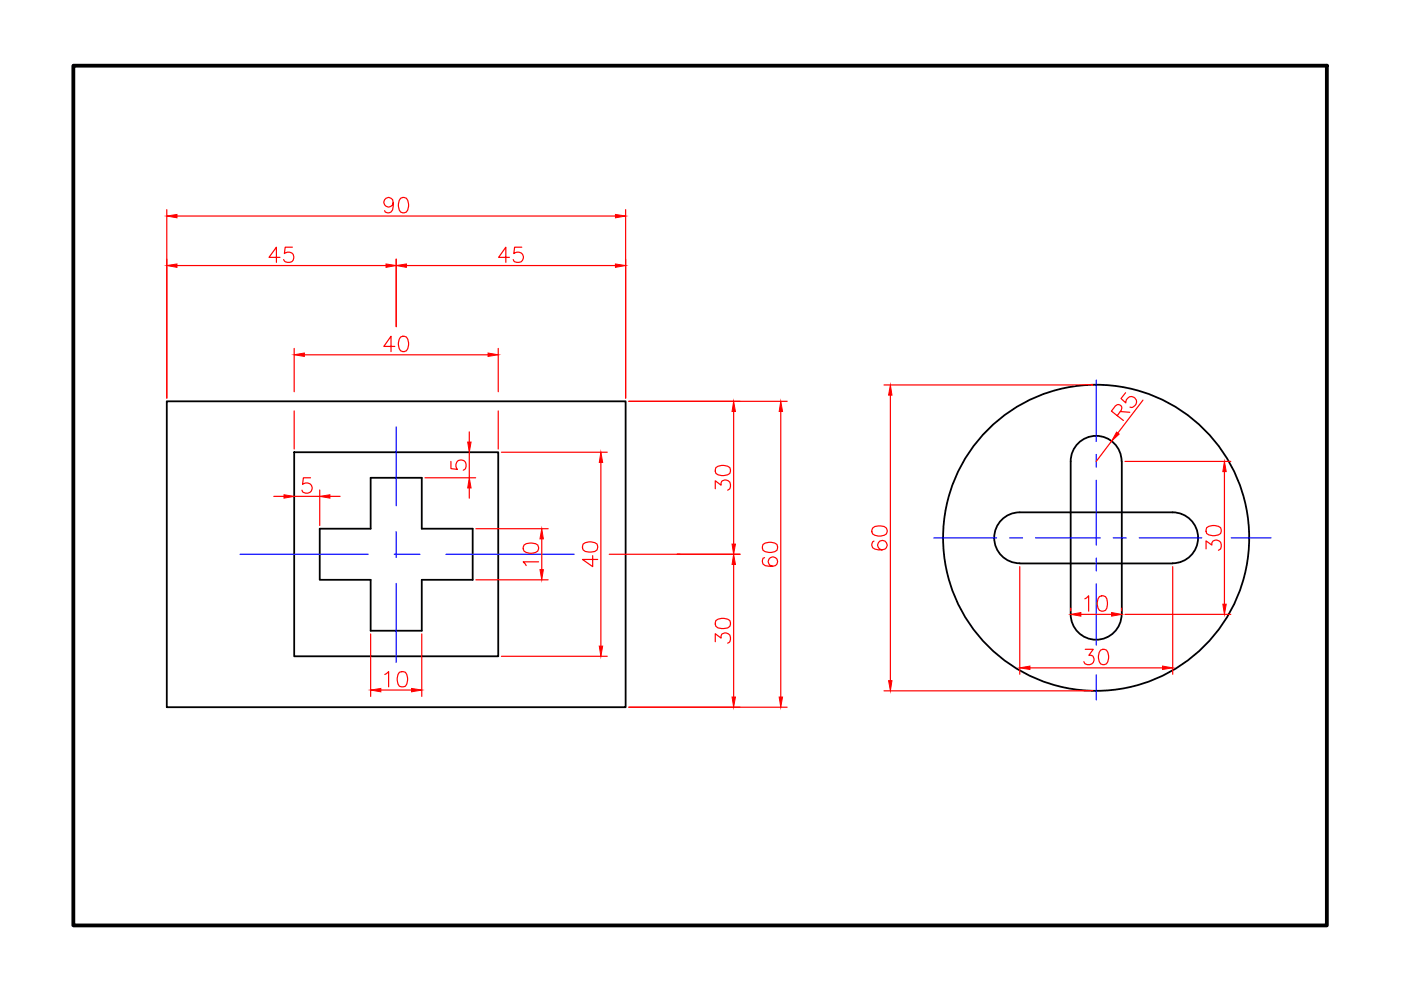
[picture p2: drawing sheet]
<svg xmlns="http://www.w3.org/2000/svg" width="297mm" height="210mm" viewBox="0 0 297 210" stroke-linecap="round" stroke-linejoin="round" font-family="sans-serif">
<!-- layer: Model -->
<g fill="none" stroke="#000" stroke-width=".38">
<path d="M35.4 85.1h97.2v64.8h-97.2zM62.4 95.9h43.2v43.2h-43.2zM227 97.8v32.5M237.8 97.8a5.4 5.4 0 0 0-5.4-5.4 5.4 5.4 0 0 0-5.4 5.4M237.8 97.8v32.5M78.6 101.3h10.8v10.8h10.8v10.8h-10.8v10.8h-10.8v-10.8h-10.8v-10.8h10.8zM216.2 119.5h32.4M248.6 108.6a5.4 5.4 0 0 1 5.4 5.4 5.4 5.4 0 0 1-5.4 5.4M248.6 108.6h-32.4a5.4 5.4 0 0 0-5.4 5.4 5.4 5.4 0 0 0 5.4 5.4M227 130.2a5.4 5.4 0 0 0 5.4 5.4 5.4 5.4 0 0 0 5.4-5.4"/>
<circle cx="232.4" cy="114" r="32.5"/>
</g>
<!-- layer: center -->
<path d="M129.2 117.5h15" fill="none" stroke="#f00" stroke-width=".25"/>
<g fill="none" stroke="#00f" stroke-width=".25">
<path d="M84 90.5v16.7M232.4 80.6v13M232.4 96.4v2.7M50.9 117.5h27.2M83.6 117.5h5.4M84 112.7v5.5M94.5 117.5h27.2M198 114h13.3M214.1 114h2.7M219.6 114h13.7M232.4 101.8v13.8M232.4 118.3v2.7"/>
<path d="M236 114h2.8M241.5 114h13.3M261 114h8.5M84 123.7v16.7M232.4 123.8v13M232.4 143.1v5.3"/>
</g>
<!-- layer: dim -->
<g fill="none" stroke="#f00" stroke-width=".25">
<path d="M35.4 44.5v39.9M37.5 56.3h44.3M37.5 45.8h93M59.4 54.6h-2.4l1.6-2.2v3.2M62 52.4h-1.5l-.2 1.4a1.15 1.15 0 0 1 1.7 0 1.15 1.15 0 0 1-.2 1.7 1.15 1.15 0 0 1-1.7-.5M83.4 43a1 1 0 0 1-1.4 .7 1 1 0 0 1-.4-1.5 1 1 0 0 1 1.6 .1 3 3 0 0 1-.3 2.7 .9 .9 0 0 1-1.4-.3M84 54.9v14.4M84.9 42a1.01 1.01 0 0 1 1.6 .5 2.58 2.58 0 0 1-.3 2.5 1.01 1.01 0 0 1-1.6-.5 2.58 2.58 0 0 1 .3-2.5zM86.2 56.3h44.3M108 54.6h-2.3l1.5-2.2v3.2M110.6 52.4h-1.5l-.2 1.4a1.17 1.17 0 0 1 1.7-.1 1.17 1.17 0 0 1 0 1.7 1.17 1.17 0 0 1-1.7-.1l-.1-.3M132.6 44.5v39.9"/>
<path d="M62.4 73.9v9.2M64.5 75.2h39M83.7 73.4h-2.3l1.5-2.1v3.2M84.9 71.5a1.01 1.01 0 0 1 1.6 .4 2.58 2.58 0 0 1-.3 2.5 1.01 1.01 0 0 1-1.6-.5 2.58 2.58 0 0 1 .3-2.4zM105.6 73.9v9.2M62.4 87.1v8.1M95.6 97.8v1.6l1.4 .1a1.14 1.14 0 0 1 0-1.7 1.14 1.14 0 0 1 1.7 .2 1.14 1.14 0 0 1-.5 1.7M99.5 91.6v2.1M99.5 95.9v5.4M105.6 87.1v8.1M106.3 95.9h22.4M127.4 98v39"/>
<path d="M133.3 85.1h33.6M151.8 99.1a2.53 2.53 0 0 1 2.9 0 1.08 1.08 0 0 1-.4 1.6 2.65 2.65 0 0 1-2.5-.3l-.1-.5zM155.5 87.2v28.2M165.5 87.2v60.6M187.4 81.6h44.3M188.8 83.8v60.5M235.7 93.5l-3.3 4.3M236.9 88.1l.8-1.1 .1-.4a.73 .73 0 0 0-.9-.8l-.4 .3-.9 1.1 2.6 2M237.5 87.2l2 .2M238.5 97.8h22.5M238.6 83.3l-.9 1.2 1 .9a1.14 1.14 0 0 1 1-1.3 1.14 1.14 0 0 1 1.2 1.2 1.14 1.14 0 0 1-1.3 1M242.3 84.8l-5.3 7"/>
<path d="M259.6 100v28.1M58.1 105.2h2.1M62.4 105.2h5.4M65.8 101.3h-1.5l-.2 1.4a1.17 1.17 0 0 1 1.7-.1 1.17 1.17 0 0 1 0 1.7 1.17 1.17 0 0 1-1.7 0l-.1-.4M67.8 103.9v7.5M69.9 105.2h2.2M90.1 101.3h10.8M99.5 103.5v2.1M100.9 112.1h15.3M111.1 115.6a2.68 2.68 0 0 1 2.9 0 1.04 1.04 0 0 1-.4 1.5 2.58 2.58 0 0 1-2.5-.3l-.2-.4zM114.2 119.1h-3.3l.7 .8M114.9 114.3v6.5"/>
<path d="M123.6 115.4a2.53 2.53 0 0 1 3 0 1.14 1.14 0 0 1-.5 1.5 2.83 2.83 0 0 1-2.5-.3l-.1-.5zM125.7 117.8v2.3l-2.2-1.5h3.2M143.6 117.5h13.3M151.7 103.6v-1.7l1.2 1a1 1 0 0 1 .9-1.2 1 1 0 0 1 1.1 1 .89 .89 0 0 1-.6 1.2M155.5 119.7v28.1M161.8 115.4a2.55 2.55 0 0 1 2.9 0 1.08 1.08 0 0 1-.4 1.6 2.68 2.68 0 0 1-2.5-.3l-.2-.5zM162.1 118.2l-.3 .2a1.14 1.14 0 0 0 .4 1.5 2.43 2.43 0 0 0 2.5-.3 1 1 0 0 0-.4-1.5 1 1 0 0 0-1.4 .7 1 1 0 0 0 .9 1.3M185 112a2.48 2.48 0 0 1 2.9 0 1.01 1.01 0 0 1-.4 1.5 2.58 2.58 0 0 1-2.5-.3l-.2-.5zM185.3 114.7a.95 .95 0 0 0-.3 1.4 2.48 2.48 0 0 0 2.9 0 1 1 0 0 0-.4-1.4 1 1 0 0 0-1.4 .7 1 1 0 0 0 .9 1.2M255.7 116.4v-1.7l1.2 .9a1.04 1.04 0 0 1 1.2-1.1 1.04 1.04 0 0 1 .8 1.4l-.1 .5-.5 .3M255.8 111.9a2.55 2.55 0 0 1 3 0 1.08 1.08 0 0 1-.5 1.5 2.68 2.68 0 0 1-2.5-.3l-.1-.5zM78.6 134.4v13.3"/>
<path d="M89.4 134.4v13.3M100.9 122.9h15.3M106.3 139.1h22.4M151.7 136.1v-1.7l1.2 .9a1 1 0 0 1 .9-1.1 1 1 0 0 1 1.1 .9 .89 .89 0 0 1-.6 1.3M151.8 131.6a2.53 2.53 0 0 1 2.9 0 1.14 1.14 0 0 1-.4 1.5 2.83 2.83 0 0 1-2.5-.3l-.1-.5zM216.2 120.1v22.9M227 128.9v.7M229.2 130.3h6.5M230 127l.8-.7v3.3M230.1 137.7h1.7l-.9 1.2a1 1 0 0 1 1.1 .9 1 1 0 0 1-1 1.1 .94 .94 0 0 1-1.2-.6M233.1 126.5a1.04 1.04 0 0 1 1.6 .5 2.93 2.93 0 0 1-.3 2.4 1.04 1.04 0 0 1-1.6-.5 2.58 2.58 0 0 1 .3-2.4zM233.4 137.8a1.01 1.01 0 0 1 1.5 .5 2.58 2.58 0 0 1-.3 2.5 1.01 1.01 0 0 1-1.5-.5 2.58 2.58 0 0 1 .3-2.5z"/>
<path d="M237.8 128.9v.7M238.5 130.3h22.5M248.6 120.1v22.9M80.7 146.3h6.6M81.6 143l.8-.6v3.2M84.7 142.5a1.12 1.12 0 0 1 1.5 .5 2.68 2.68 0 0 1-.2 2.5 1.12 1.12 0 0 1-1.6-.5 2.65 2.65 0 0 1 .3-2.5zM133.3 149.9h33.6M187.4 146.5h44.3M218.4 141.6h28.1"/>
</g>
<g fill="#f00" stroke="#f00" stroke-width=".21">
<path d="M35.4 56.3l2.1-.3v.7z"/>
<path d="M81.8 56l2.2 .3-2.2 .4z"/>
<path d="M84 56.3l2.2-.3v.7z"/>
<path d="M130.5 56l2.1 .3-2.1 .4z"/>
<path d="M35.4 45.8l2.1-.3v.7z"/>
<path d="M130.5 45.5l2.1 .3-2.1 .4z"/>
<path d="M155.5 85.1l.4 2.1h-.7z"/>
<path d="M155.2 115.4h.7l-.4 2.1z"/>
<path d="M155.5 117.5l.4 2.2h-.7z"/>
<path d="M155.2 147.8h.7l-.4 2.1z"/>
<path d="M165.5 85.1l.4 2.1h-.7z"/>
<path d="M165.2 147.8h.7l-.4 2.1z"/>
<path d="M127.4 95.9l.4 2.1h-.7z"/>
<path d="M127.1 137h.7l-.4 2.1z"/>
<path d="M103.5 74.8l2.1 .4-2.1 .4z"/>
<path d="M62.4 75.2l2.1-.4v.8z"/>
<path d="M114.9 112.1l.3 2.2h-.7z"/>
<path d="M114.5 120.8h.7l-.3 2.1z"/>
<path d="M78.6 146.3l2.1-.3v.7z"/>
<path d="M87.3 146l2.1 .3-2.1 .4z"/>
<path d="M67.8 105.2l2.1-.3v.7z"/>
<path d="M60.2 104.9l2.2 .3-2.2 .4z"/>
<path d="M99.5 101.3l.4 2.2h-.7z"/>
<path d="M99.2 93.7h.7l-.4 2.2z"/>
<path d="M188.8 81.6l.3 2.2h-.7z"/>
<path d="M188.4 144.3h.7l-.3 2.2z"/>
<path d="M216.2 141.6l2.2-.4v.7z"/>
<path d="M246.5 141.2l2.1 .4-2.1 .3z"/>
<path d="M227 130.3l2.2-.4v.7z"/>
<path d="M235.7 129.9l2.1 .4-2.1 .3z"/>
<path d="M259.6 97.8l.4 2.2h-.7z"/>
<path d="M259.3 128.1h.7l-.4 2.2z"/>
<path d="M236.7 91.6l.6 .4-1.6 1.5z"/>
</g>
<!-- layer: boder -->
<path d="M15.6 13.9h265.7v182.3h-265.7z" fill="none" stroke="#000" stroke-width=".8"/>
</svg>
